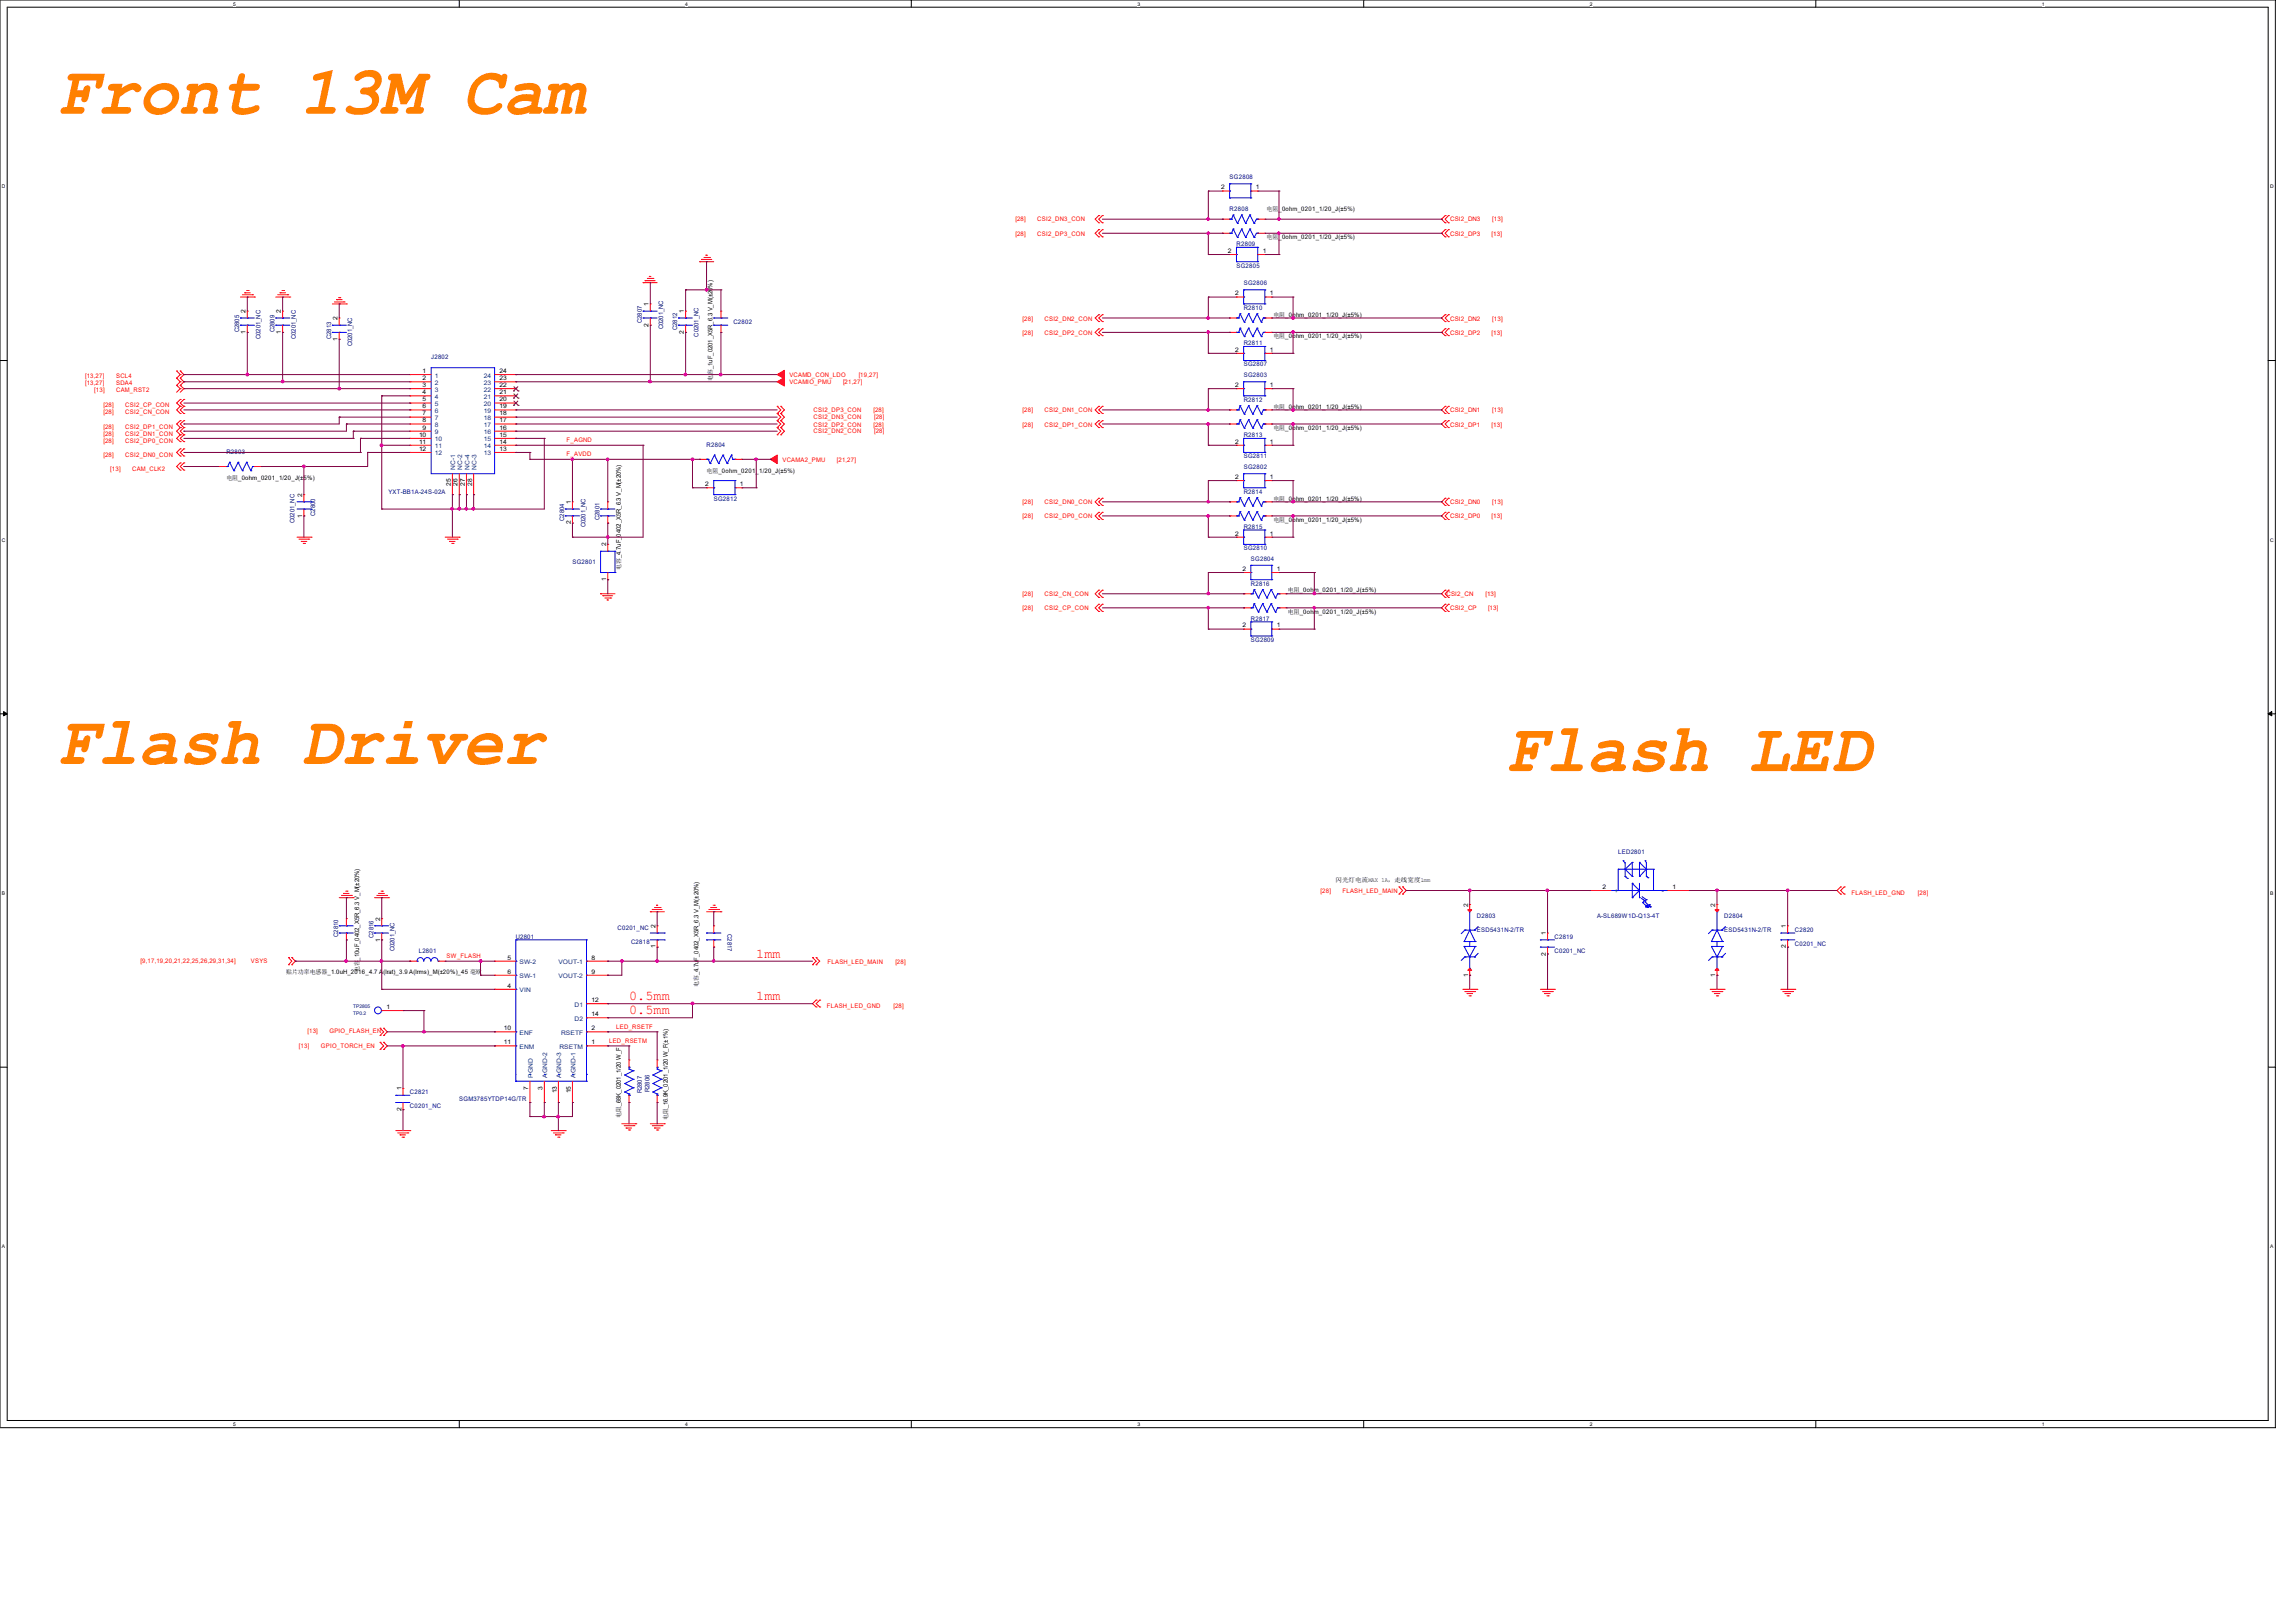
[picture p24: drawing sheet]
<svg xmlns="http://www.w3.org/2000/svg" width="297mm" height="210mm" viewBox="0 0 297 210" stroke-linecap="round" stroke-linejoin="round" font-family="sans-serif">
<defs><g id="words">
<g font-size="8.8" fill="#ff8000">
<text x="7.3" y="14.7">Front 13M Cam</text>
<text x="7.3" y="98.8">Flash Driver</text>
<text x="194.8" y="99.8">Flash LED</text>
</g>
<g font-size="1.7" fill="#f00">
<text x="97.9" y="124">1mm</text>
<text x="81.4" y="129.4">0.5mm</text>
<text x="81.4" y="131.3">0.5mm</text>
<text x="97.9" y="129.4">1mm</text>
</g>
<g font-size=".8" fill="#000080">
<text x="159.1" y="23.2">SG2808</text>
<text x="159.1" y="27.3">R2808</text>
<text x="160" y="34.6">SG2805</text>
<text x="160" y="31.9">R2809</text>
<text x="83.1" y="41.8" transform="rotate(-90 83.1 41.8)">C2807</text>
<text x="94.9" y="41.9">C2802</text>
<text x="161" y="36.9">SG2806</text>
<text x="161" y="40.1">R2810</text>
<text x="30.9" y="43" transform="rotate(-90 30.9 43)">C2805</text>
<text x="33.7" y="43.9" transform="rotate(-90 33.7 43.9)">C0201_NC</text>
<text x="35.5" y="43" transform="rotate(-90 35.5 43)">C2809</text>
<text x="38.3" y="43.9" transform="rotate(-90 38.3 43.9)">C0201_NC</text>
<text x="42.8" y="43.9" transform="rotate(-90 42.8 43.9)">C2813</text>
<text x="45.6" y="44.8" transform="rotate(-90 45.6 44.8)">C0201_NC</text>
<text x="55.8" y="46.5">J2802</text>
<text x="85.8" y="42.6" transform="rotate(-90 85.8 42.6)">C0201_NC</text>
<text x="87.6" y="42.7" transform="rotate(-90 87.6 42.7)">C2812</text>
<text x="90.4" y="43.6" transform="rotate(-90 90.4 43.6)">C0201_NC</text>
<text x="161" y="44.7">R2811</text>
<text x="161" y="47.4">SG2807</text>
<text x="161" y="52">R2812</text>
<text x="161" y="48.8">SG2803</text>
<text x="29.3" y="58.8">R2803</text>
<text x="91.4" y="57.8">R2804</text>
<text x="161" y="56.6">R2813</text>
<text x="161" y="59.3">SG2811</text>
<text x="50.3" y="63.9">YXT-BB1A-24S-02A</text>
<text x="92.4" y="64.8">SG2812</text>
<text x="161" y="60.7">SG2802</text>
<text x="161" y="63.9">R2814</text>
<text x="38.1" y="67.7" transform="rotate(-90 38.1 67.7)">C0201_NC</text>
<text x="40.8" y="66.8" transform="rotate(-90 40.8 66.8)">C2800</text>
<text x="73" y="67.4" transform="rotate(-90 73 67.4)">C2804</text>
<text x="75.8" y="68.2" transform="rotate(-90 75.8 68.2)">C0201_NC</text>
<text x="77.6" y="67.3" transform="rotate(-90 77.6 67.3)">C2801</text>
<text x="161" y="68.5">R2815</text>
<text x="161" y="71.2">SG2810</text>
<text x="74.1" y="73">SG2801</text>
<text x="161.9" y="72.6">SG2804</text>
<text x="161.9" y="75.8">R2816</text>
<text x="161.9" y="80.3">R2817</text>
<text x="161.9" y="83.1">SG2809</text>
<text x="209.4" y="110.5">LED2801</text>
<text x="191.1" y="118.7">D2803</text>
<text x="206.7" y="118.7">A-SL689W1D-Q13-4T</text>
<text x="223.2" y="118.7">D2804</text>
<text x="43.8" y="121.2" transform="rotate(-90 43.8 121.2)">C2810</text>
<text x="48.3" y="121.4" transform="rotate(-90 48.3 121.4)">C2816</text>
<text x="51.1" y="123.1" transform="rotate(-90 51.1 123.1)">C0201_NC</text>
<text x="54.2" y="123.3">L2801</text>
<text x="66.8" y="121.5">U2801</text>
<text x="79.9" y="120.4">C0201_NC</text>
<text x="81.7" y="122.2">C2818</text>
<text x="94.1" y="120.9" transform="rotate(90 94.1 120.9)">C2817</text>
<text x="191.1" y="120.6">ESD5431N-2/TR</text>
<text x="201.2" y="121.5">C2819</text>
<text x="201.2" y="123.3">C0201_NC</text>
<text x="223.2" y="120.6">ESD5431N-2/TR</text>
<text x="232.3" y="120.6">C2820</text>
<text x="232.3" y="122.4">C0201_NC</text>
<text x="53" y="141.6">C2821</text>
<text x="53" y="143.4">C0201_NC</text>
<text x="59.4" y="142.5">SGM3785YTDP14G/TR</text>
<text x="83.1" y="141.5" transform="rotate(-90 83.1 141.5)">R2807</text>
<text x="84.1" y="141.3" transform="rotate(-90 84.1 141.3)">R2806</text>
</g>
<g font-size=".8" fill="#f00">
<text x="131.4" y="28.7">[28]</text>
<text x="134.2" y="28.7">CSI2_DN3_CON</text>
<text x="187.7" y="28.7">CSI2_DN3</text>
<text x="193.1" y="28.7">[13]</text>
<text x="131.4" y="30.5">[28]</text>
<text x="134.2" y="30.5">CSI2_DP3_CON</text>
<text x="187.7" y="30.5">CSI2_DP3</text>
<text x="193" y="30.5">[13]</text>
<text x="132.3" y="41.5">[28]</text>
<text x="135.2" y="41.5">CSI2_DN2_CON</text>
<text x="187.7" y="41.5">CSI2_DN2</text>
<text x="193.1" y="41.5">[13]</text>
<text x="132.3" y="43.3">[28]</text>
<text x="135.2" y="43.3">CSI2_DP2_CON</text>
<text x="187.7" y="43.3">CSI2_DP2</text>
<text x="193" y="43.3">[13]</text>
<text x="11" y="48.9">[13,27]</text>
<text x="11" y="49.8">[13,27]</text>
<text x="12.2" y="50.7">[13]</text>
<text x="13.4" y="52.7">[28]</text>
<text x="13.4" y="53.6">[28]</text>
<text x="15" y="48.9">SCL4</text>
<text x="15" y="49.8">SDA4</text>
<text x="15" y="50.7">CAM_RST2</text>
<text x="16.2" y="52.7">CSI2_CP_CON</text>
<text x="16.2" y="53.6">CSI2_CN_CON</text>
<text x="102.2" y="49.7">VCAMIO_PMU</text>
<text x="102.2" y="48.8">VCAMD_CON_LDO</text>
<text x="105.3" y="53.3">CSI2_DP3_CON</text>
<text x="109.1" y="49.7">[21,27]</text>
<text x="111.1" y="48.8">[19,27]</text>
<text x="113" y="53.3">[28]</text>
<text x="132.3" y="53.3">[28]</text>
<text x="135.2" y="53.3">CSI2_DN1_CON</text>
<text x="187.7" y="53.3">CSI2_DN1</text>
<text x="193.1" y="53.3">[13]</text>
<text x="13.4" y="55.5">[28]</text>
<text x="13.4" y="56.4">[28]</text>
<text x="13.4" y="57.3">[28]</text>
<text x="13.4" y="59.1">[28]</text>
<text x="16.2" y="55.5">CSI2_DP1_CON</text>
<text x="16.2" y="56.4">CSI2_DN1_CON</text>
<text x="16.2" y="57.3">CSI2_DP0_CON</text>
<text x="16.2" y="59.1">CSI2_DN0_CON</text>
<text x="73.3" y="57.2">F_AGND</text>
<text x="73.3" y="59.1">F_AVDD</text>
<text x="101.3" y="59.8">VCAMA2_PMU</text>
<text x="105.3" y="56.1">CSI2_DN2_CON</text>
<text x="105.3" y="55.2">CSI2_DP2_CON</text>
<text x="105.3" y="54.3">CSI2_DN3_CON</text>
<text x="108.3" y="59.8">[21,27]</text>
<text x="113" y="55.2">[28]</text>
<text x="113.1" y="56.1">[28]</text>
<text x="113.1" y="54.3">[28]</text>
<text x="132.3" y="55.2">[28]</text>
<text x="135.2" y="55.2">CSI2_DP1_CON</text>
<text x="187.7" y="55.2">CSI2_DP1</text>
<text x="193" y="55.2">[13]</text>
<text x="14.3" y="61">[13]</text>
<text x="17.1" y="61">CAM_CLK2</text>
<text x="132.3" y="65.2">[28]</text>
<text x="135.2" y="65.2">CSI2_DN0_CON</text>
<text x="187.7" y="65.2">CSI2_DN0</text>
<text x="193.1" y="65.2">[13]</text>
<text x="132.3" y="67.1">[28]</text>
<text x="135.2" y="67.1">CSI2_DP0_CON</text>
<text x="187.7" y="67.1">CSI2_DP0</text>
<text x="193" y="67.1">[13]</text>
<text x="132.3" y="77.1">[28]</text>
<text x="135.2" y="77.1">CSI2_CN_CON</text>
<text x="187.2" y="77.1">CSI2_CN</text>
<text x="192.2" y="77.1">[13]</text>
<text x="132.3" y="78.9">[28]</text>
<text x="135.2" y="78.9">CSI2_CP_CON</text>
<text x="187.7" y="79">CSI2_CP</text>
<text x="192.6" y="79">[13]</text>
<text x="170.9" y="115.6">[28]</text>
<text x="173.7" y="115.6">FLASH_LED_MAIN</text>
<text x="239.6" y="115.8">FLASH_LED_GND</text>
<text x="248.2" y="115.8">[28]</text>
<text x="18.2" y="124.7">[9,17,19,20,21,22,25,26,29,31,34]</text>
<text x="32.5" y="124.7">VSYS</text>
<text x="57.8" y="124">SW_FLASH</text>
<text x="107.1" y="124.8">FLASH_LED_MAIN</text>
<text x="115.9" y="124.8">[28]</text>
<text x="107" y="130.4">FLASH_LED_GND</text>
<text x="115.6" y="130.4">[28]</text>
<text x="38.7" y="135.6">[13]</text>
<text x="39.8" y="133.7">[13]</text>
<text x="41.5" y="135.6">GPIO_TORCH_EN</text>
<text x="42.6" y="133.7">GPIO_FLASH_EN</text>
<text x="78.8" y="135">LED_RSETM</text>
<text x="79.8" y="133.1">LED_RSETF</text>
</g>
<g font-size=".8">
<text x="158" y="24.5">2</text>
<text x="162.5" y="24.5">1</text>
<text x="163.9" y="27.3">电阻_0ohm_0201_1/20_J(±5%)</text>
<text x="158.9" y="32.7">2</text>
<text x="163.4" y="32.7">1</text>
<text x="163.9" y="30.9">电阻_0ohm_0201_1/20_J(±5%)</text>
<text x="31.8" y="40.5" transform="rotate(-90 31.8 40.5)">2</text>
<text x="36.4" y="40.5" transform="rotate(-90 36.4 40.5)">2</text>
<text x="43.7" y="41.4" transform="rotate(-90 43.7 41.4)">2</text>
<text x="83.9" y="39.6" transform="rotate(-90 83.9 39.6)">1</text>
<text x="88.5" y="40.5" transform="rotate(-90 88.5 40.5)">1</text>
<text x="159.9" y="38.2">2</text>
<text x="164.3" y="38.2">1</text>
<text x="164.8" y="41">电阻_0ohm_0201_1/20_J(±5%)</text>
<text x="31.8" y="43.2" transform="rotate(-90 31.8 43.2)">1</text>
<text x="36.4" y="43.2" transform="rotate(-90 36.4 43.2)">1</text>
<text x="43.7" y="44.1" transform="rotate(-90 43.7 44.1)">1</text>
<text x="83.9" y="42.2" transform="rotate(-90 83.9 42.2)">2</text>
<text x="88.5" y="43.2" transform="rotate(-90 88.5 43.2)">2</text>
<text x="159.9" y="45.5">2</text>
<text x="164.3" y="45.5">1</text>
<text x="164.8" y="43.8">电阻_0ohm_0201_1/20_J(±5%)</text>
<text x="54.7" y="48.3">1</text>
<text x="54.7" y="49.2">2</text>
<text x="54.7" y="50.1">3</text>
<text x="54.7" y="51">4</text>
<text x="54.7" y="51.9">5</text>
<text x="54.7" y="52.8">6</text>
<text x="54.7" y="53.8">7</text>
<text x="64.6" y="53.8">18</text>
<text x="64.6" y="52.8">19</text>
<text x="64.6" y="51.9">20</text>
<text x="64.6" y="51">21</text>
<text x="64.6" y="50.1">22</text>
<text x="64.6" y="49.2">23</text>
<text x="64.6" y="48.3">24</text>
<text x="92.2" y="49.3" transform="rotate(-90 92.2 49.3)">电容_1uF_0201_X5R_6.3 V_M(±20%)</text>
<text x="159.9" y="50.1">2</text>
<text x="164.3" y="50.1">1</text>
<text x="164.8" y="52.9">电阻_0ohm_0201_1/20_J(±5%)</text>
<text x="54.2" y="56.5">10</text>
<text x="54.2" y="57.4">11</text>
<text x="54.2" y="58.3">12</text>
<text x="54.7" y="54.7">8</text>
<text x="54.7" y="55.6">9</text>
<text x="64.6" y="58.3">13</text>
<text x="64.6" y="57.4">14</text>
<text x="64.6" y="56.5">15</text>
<text x="64.6" y="55.6">16</text>
<text x="64.6" y="54.7">17</text>
<text x="159.9" y="57.4">2</text>
<text x="164.3" y="57.4">1</text>
<text x="164.8" y="55.6">电阻_0ohm_0201_1/20_J(±5%)</text>
<text x="29.3" y="62.1">电阻_0ohm_0201_1/20_J(±5%)</text>
<text x="39.1" y="64.3" transform="rotate(-90 39.1 64.3)">2</text>
<text x="58.3" y="62.9" transform="rotate(-90 58.3 62.9)">25</text>
<text x="59.2" y="62.9" transform="rotate(-90 59.2 62.9)">26</text>
<text x="60.2" y="62.9" transform="rotate(-90 60.2 62.9)">27</text>
<text x="61.1" y="62.9" transform="rotate(-90 61.1 62.9)">28</text>
<text x="73.9" y="65.2" transform="rotate(-90 73.9 65.2)">1</text>
<text x="91.3" y="62.9">2</text>
<text x="91.4" y="61.2">电阻_0ohm_0201_1/20_J(±5%)</text>
<text x="95.8" y="62.9">1</text>
<text x="159.9" y="62">2</text>
<text x="164.3" y="62">1</text>
<text x="164.8" y="64.8">电阻_0ohm_0201_1/20_J(±5%)</text>
<text x="39.1" y="67" transform="rotate(-90 39.1 67)">1</text>
<text x="73.9" y="67.9" transform="rotate(-90 73.9 67.9)">2</text>
<text x="78.4" y="70.7" transform="rotate(-90 78.4 70.7)">2</text>
<text x="159.9" y="69.3">2</text>
<text x="164.3" y="69.3">1</text>
<text x="164.8" y="67.5">电阻_0ohm_0201_1/20_J(±5%)</text>
<text x="78.4" y="75.2" transform="rotate(-90 78.4 75.2)">1</text>
<text x="80.3" y="73.7" transform="rotate(-90 80.3 73.7)">电容_4.7uF_0402_X5R_6.3 V_M(±20%)</text>
<text x="160.8" y="73.9">2</text>
<text x="165.2" y="73.9">1</text>
<text x="166.7" y="76.7">电阻_0ohm_0201_1/20_J(±5%)</text>
<text x="160.8" y="81.2">2</text>
<text x="165.2" y="81.2">1</text>
<text x="166.7" y="79.4">电阻_0ohm_0201_1/20_J(±5%)</text>
<text x="49.2" y="119.2" transform="rotate(-90 49.2 119.2)">2</text>
<text x="172.8" y="114.1">闪光灯电流MAX 1A，走线宽度1mm</text>
<text x="190" y="117.4" transform="rotate(-90 190 117.4)">2</text>
<text x="207.4" y="115">2</text>
<text x="216.5" y="115">1</text>
<text x="222" y="117.4" transform="rotate(-90 222 117.4)">2</text>
<text x="46.5" y="124.3" transform="rotate(-90 46.5 124.3)">_10uF_0402_X5R_6.3 V_M(±20%)</text>
<text x="46.5" y="125.8" transform="rotate(-90 46.5 125.8)">电容</text>
<text x="49.2" y="121.8" transform="rotate(-90 49.2 121.8)">1</text>
<text x="65.7" y="124.2">5</text>
<text x="65.7" y="126">6</text>
<text x="76.5" y="124.2">8</text>
<text x="76.5" y="126">9</text>
<text x="84.8" y="122.7" transform="rotate(-90 84.8 122.7)">1</text>
<text x="84.8" y="120.1" transform="rotate(-90 84.8 120.1)">2</text>
<text x="200.1" y="123.7" transform="rotate(-90 200.1 123.7)">2</text>
<text x="200.1" y="121" transform="rotate(-90 200.1 121)">1</text>
<text x="231.1" y="122.7" transform="rotate(-90 231.1 122.7)">2</text>
<text x="231.1" y="120.1" transform="rotate(-90 231.1 120.1)">1</text>
<text x="37" y="126.1">贴片功率电感器_1.0uH_2016_4.7 A(lrat)_3.9 A(lrms)_M(±20%)_45 毫欧</text>
<text x="50" y="130.6">1</text>
<text x="65.7" y="127.8">4</text>
<text x="76.5" y="129.7">12</text>
<text x="76.5" y="131.5">14</text>
<text x="90.4" y="127.7" transform="rotate(-90 90.4 127.7)">电容_4.7uF_0402_X5R_6.3 V_M(±20%)</text>
<text x="190" y="126.4" transform="rotate(-90 190 126.4)">1</text>
<text x="222" y="126.4" transform="rotate(-90 222 126.4)">1</text>
<text x="65.2" y="133.3">10</text>
<text x="65.2" y="135.1">11</text>
<text x="76.5" y="135.1">1</text>
<text x="76.5" y="133.3">2</text>
<text x="51.9" y="143.8" transform="rotate(-90 51.9 143.8)">2</text>
<text x="51.9" y="141.1" transform="rotate(-90 51.9 141.1)">1</text>
<text x="68.4" y="141" transform="rotate(-90 68.4 141)">7</text>
<text x="70.2" y="141" transform="rotate(-90 70.2 141)">3</text>
<text x="72" y="141.5" transform="rotate(-90 72 141.5)">13</text>
<text x="73.9" y="141.5" transform="rotate(-90 73.9 141.5)">15</text>
<text x="80.3" y="144.7" transform="rotate(-90 80.3 144.7)">电阻_68K_0201_1/20 W_F</text>
<text x="86.4" y="145" transform="rotate(-90 86.4 145)">电阻_16.9K_0201_1/20 W_F(±1%)</text>
</g>
<g font-size=".8" fill="#004080">
<text x="56.3" y="48.9">1</text>
<text x="56.3" y="49.8">2</text>
<text x="56.3" y="50.7">3</text>
<text x="56.3" y="51.6">4</text>
<text x="56.3" y="52.5">5</text>
<text x="56.3" y="53.4">6</text>
<text x="62.6" y="53.4">19</text>
<text x="62.6" y="52.5">20</text>
<text x="62.6" y="51.6">21</text>
<text x="62.6" y="50.7">22</text>
<text x="62.6" y="49.8">23</text>
<text x="62.6" y="48.9">24</text>
<text x="56.3" y="54.4">7</text>
<text x="56.3" y="55.2">8</text>
<text x="56.3" y="56.2">9</text>
<text x="56.3" y="57.1">10</text>
<text x="56.3" y="58">11</text>
<text x="56.3" y="58.9">12</text>
<text x="62.6" y="58.9">13</text>
<text x="62.6" y="58">14</text>
<text x="62.6" y="57.1">15</text>
<text x="62.6" y="56.2">16</text>
<text x="62.6" y="55.2">17</text>
<text x="62.6" y="54.4">18</text>
<text x="58.9" y="60.8" transform="rotate(-90 58.9 60.8)">NC-1</text>
<text x="59.8" y="60.8" transform="rotate(-90 59.8 60.8)">NC-2</text>
<text x="60.7" y="60.8" transform="rotate(-90 60.7 60.8)">NC-4</text>
<text x="61.7" y="60.8" transform="rotate(-90 61.7 60.8)">NC-3</text>
<text x="209" y="115.6">+</text>
<text x="215.1" y="115.6">-</text>
<text x="67.2" y="124.8">SW-2</text>
<text x="72.3" y="124.8">VOUT-1</text>
<text x="67.2" y="128.4">VIN</text>
<text x="67.2" y="126.6">SW-1</text>
<text x="72.3" y="126.6">VOUT-2</text>
<text x="74.3" y="130.3">D1</text>
<text x="67.2" y="133.9">ENF</text>
<text x="67.2" y="135.7">ENM</text>
<text x="72.4" y="135.7">RSETM</text>
<text x="72.6" y="133.9">RSETF</text>
<text x="74.3" y="132.1">D2</text>
<text x="69" y="139.4" transform="rotate(-90 69 139.4)">PGND</text>
<text x="70.8" y="139.4" transform="rotate(-90 70.8 139.4)">AGND-2</text>
<text x="72.6" y="139.4" transform="rotate(-90 72.6 139.4)">AGND-3</text>
<text x="74.5" y="139.4" transform="rotate(-90 74.5 139.4)">AGND-1</text>
</g>
<g font-size=".6">
<text x="30.2" y=".7">5</text>
<text x="88.7" y=".7">4</text>
<text x="147.2" y=".7">3</text>
<text x="205.7" y=".7">2</text>
<text x="264.2" y=".7">1</text>
<text x=".3" y="24.4">D</text>
<text x="293.8" y="24.4">D</text>
<text x=".3" y="70.1">C</text>
<text x="293.8" y="70.1">C</text>
<text x=".3" y="115.8">B</text>
<text x="293.8" y="115.8">B</text>
<text x=".3" y="161.5">A</text>
<text x="293.8" y="161.5">A</text>
<text x="30.2" y="184.5">5</text>
<text x="88.7" y="184.5">4</text>
<text x="147.2" y="184.5">3</text>
<text x="205.7" y="184.5">2</text>
<text x="264.2" y="184.5">1</text>
</g>
<g font-size=".6" fill="#000080">
<text x="45.7" y="130.5">TP2805</text>
<text x="45.7" y="131.4">TP0.2</text>
</g>
</g></defs>
<path d="M0 0h294.5v184.7h-294.5zM.9 .9h292.6v182.9h-292.6z" fill="none" stroke="#000" stroke-width=".13"/>
<g fill="#fff">
<path d="M30.2 .1h.3v.7h-.3z"/>
<path d="M30.2 183.9h.3v.8h-.3z"/>
</g>
<path d="M59.4 0v.9M59.4 183.8v.9" fill="none" stroke="#000" stroke-width=".13"/>
<g fill="#fff">
<path d="M88.7 .1h.3v.7h-.3z"/>
<path d="M88.7 183.9h.3v.8h-.3z"/>
</g>
<path d="M117.9 0v.9M117.9 183.8v.9" fill="none" stroke="#000" stroke-width=".13"/>
<g fill="#fff">
<path d="M147.2 .1h.3v.7h-.3z"/>
<path d="M147.2 183.9h.3v.8h-.3z"/>
</g>
<path d="M176.5 0v.9M176.5 183.8v.9" fill="none" stroke="#000" stroke-width=".13"/>
<g fill="#fff">
<path d="M205.7 .1h.4v.7h-.4z"/>
<path d="M205.7 183.9h.4v.8h-.4z"/>
</g>
<path d="M235 0v.9M235 183.8v.9" fill="none" stroke="#000" stroke-width=".13"/>
<g fill="#fff">
<path d="M264.2 .1h.4v.7h-.4z"/>
<path d="M264.2 183.9h.4v.8h-.4z"/>
<path d="M.3 23.8h.4v.7h-.4z"/>
<path d="M293.8 23.8h.5v.7h-.5z"/>
<path d="M.3 69.5h.4v.7h-.4z"/>
<path d="M293.8 69.5h.5v.7h-.5z"/>
</g>
<path d="M0 46.7h.9M293.5 46.7h1" fill="none" stroke="#000" stroke-width=".13"/>
<g fill="#fff">
<path d="M.3 115.2h.4v.8h-.4z"/>
<path d="M293.8 115.2h.4v.8h-.4z"/>
</g>
<path d="M0 92.4h.9M293.5 92.4h1" fill="none" stroke="#000" stroke-width=".13"/>
<path d="M.5 92.1l.4 .3-.4 .2zM293.5 92.4l.5-.3v.5z" fill="#000" stroke="#000" stroke-width=".13"/>
<g fill="#fff">
<path d="M.3 161h.3v.7h-.3z"/>
<path d="M293.8 161h.4v.7h-.4z"/>
</g>
<path d="M0 138.1h.9M293.5 138.1h1" fill="none" stroke="#000" stroke-width=".13"/>
<g fill="none" stroke="#f00" stroke-width=".13">
<path d="M31.1 38.4h1.8M31.4 38.1h1.3M31.7 37.9h.1M31.7 37.9h.7M31.9 37.6h.2M32.1 37.6h.1M32.7 38.1h.1M32.9 38.4h.1M35.7 38.4h1.8M35.9 38.1h1.4M36.2 37.9h.1M36.2 37.9h.8"/>
<path d="M36.5 37.6h.2M36.7 37.6h.1M37.3 38.1h.1M37.5 38.4h.1M43 39.3h1.8M43.3 39.1h1.2M43.6 38.8h.1M43.6 38.8h.7M43.8 38.5h.2M44 38.5h.1M44.5 39.1h.1M44.8 39.3h.1"/>
<path d="M83.2 36.6h.1M83.2 36.6h1.8M83.5 36.3h.1M83.5 36.3h1.3M83.8 36h.7M84 35.8h.1M84 35.8h.2M84.2 39.3h.1M84.2 39.3v1M84.5 36h.1M90.6 33.9h.1M90.6 33.9h1.8"/>
<path d="M90.8 33.6h.1M90.8 33.6h1.3M91.1 33.3h.7M91.4 33h.1M91.4 33h.2M91.8 33.3h.1M142.2 27.9h.1M142.2 28.8h.1M142.2 29.7h.1M142.2 30.6h.1M142.2 27.9l-.5 .5 .5 .4M142.2 29.7l-.5 .5 .5 .4"/>
<path d="M142.7 27.9h.1M142.7 28.8h.1M142.7 29.7h.1M142.7 30.6h.1M142.7 27.9l-.5 .5 .5 .4M142.7 29.7l-.5 .5 .5 .4M158.2 24.7h.1M158.2 28.4h.1M158.2 30.2h.1M158.2 24.7h.9M158.2 28.4h.9M158.2 30.2h.9"/>
<path d="M159.1 32.9h.1M159.1 32.9h.9M160 38.4h.1M160 38.4h1M161.9 24.7h.9M162.8 24.7h.1M162.8 32.9h.9M162.8 28.4h.9M162.8 30.2h.9M163.7 32.9h.1M163.7 28.4h.1M163.7 30.2h.1"/>
<path d="M163.7 38.4h.9M164.6 38.4h.1M187 27.9h.1M187 28.8h.1M187 29.7h.1M187 30.6h.1M187 27.9l-.4 .5 .4 .4M187 29.7l-.4 .5 .4 .4M187.5 28.8h.1M187.5 27.9h.1M187.5 30.6h.1M187.5 29.7h.1"/>
<path d="M187.5 27.9l-.5 .5 .5 .4M187.5 29.7l-.5 .5 .5 .4M22.9 48h.1M22.9 48.9h.1M22.9 49.9h.1M22.9 48l.4 .5M22.9 48.9l.4 .5M22.9 49.9l.4 .4M23.3 48.5h.1M23.3 48h.1M23.3 49.4h.1M23.3 48.9h.1"/>
<path d="M23.3 50.3h.1M23.3 49.9h.1M23.3 51.7h.1M23.3 52.6h.1M23.3 53.5h.1M23.3 54.4h.1M23.3 55.3h.1M23.3 56.3h.1M23.3 57.1h.1M23.3 58.1h.1M23.3 59h.1M23.3 59.9h.1"/>
<path d="M23.3 48.5l-.4 .4M23.3 48l.5 .5M23.3 49.4l-.4 .5M23.3 48.9l.5 .5M23.3 50.3l-.4 .5M23.3 49.9l.5 .4M23.3 51.7l-.4 .5 .4 .4M23.3 52.6l-.4 .4 .4 .5M23.3 54.4l-.4 .5 .4 .4M23.3 55.3l-.4 .5 .4 .5M23.3 56.3l-.4 .4 .4 .4M23.3 58.1l-.4 .4 .4 .5"/>
<path d="M23.3 59.9l-.4 .5 .4 .4M23.8 48.5h.1M23.8 49.4h.1M23.8 50.3h.1M23.8 51.7h.1M23.8 52.6h.1M23.8 53.5h.1M23.8 54.4h.1M23.8 55.3h.1M23.8 56.3h.1M23.8 57.1h.1M23.8 58.1h.1"/>
<path d="M23.8 59h.1M23.8 59.9h.1M23.8 48.5l-.5 .4M23.8 49.4l-.5 .5M23.8 50.3l-.5 .5M23.8 51.7l-.5 .5 .5 .4M23.8 52.6l-.5 .4 .5 .5M23.8 54.4l-.5 .5 .5 .4M23.8 55.3l-.5 .5 .5 .5M23.8 56.3l-.5 .4 .5 .4M23.8 58.1l-.5 .4 .5 .5M23.8 59.9l-.5 .5 .5 .4"/>
<path d="M32 43h.1M32 40.3h.1M32 40.3v.8M32 42.1v.9M36.6 43h.1M36.6 40.3h.1M36.6 40.3v.8M36.6 42.1v.9M43.9 43.9h.1M43.9 41.1h.1M43.9 41.1v1M43.9 43v.9"/>
<path d="M53 48.5h.1M53 49.4h.1M53 50.3h.1M53 51.2h.1M53 52.2h.1M53 53h.1M53 54h.1M53 54.9h.1M53 55.8h.1M53 56.7h.1M53 57.6h.1M53 58.5h.1"/>
<path d="M53 54.9h2.8M53 48.5h2.8M53 49.4h2.8M53 50.3h2.8M53 51.2h2.8M53 52.2h2.8M53 53h2.8M53 54h2.8M53 55.8h2.8M53 56.7h2.8M53 57.6h2.8M53 58.5h2.8"/>
<path d="M64 54.9h2.8M64 48.5h2.8M64 49.4h2.8M64 50.3h2.8M64 51.2h2.8M64 52.2h2.8M64 53h2.8M64 54h2.8M64 55.8h2.8M64 56.7h2.8M64 57.6h2.8M64 58.5h2.8"/>
<path d="M66.8 58.5h.1M66.8 57.6h.1M66.8 56.7h.1M66.8 55.8h.1M66.8 54.9h.1M66.8 54h.1M66.8 53h.1M66.8 52.2h.1M66.8 51.2h.1M66.8 50.3h.1M66.8 49.4h.1M66.8 48.5h.1"/>
<path d="M84.2 42.1h.1M84.2 41.1v1M88.7 40.3h.1M88.7 43h.1M88.7 40.3v.8M88.7 42.1v.9M90.6 59.4h.1M90.6 59.4h.8M93.3 40.3h.1M93.3 43h.1M93.3 40.3v.8M93.3 42.1v.9"/>
<path d="M95.1 59.4h.9M96 59.4h.1M100.6 55.3h.1M100.6 56.3h.1M100.6 54.4h.1M100.6 53.5h.1M100.6 52.6h.1M100.6 55.3l.4 .5-.4 .5M100.6 54.4l.4 .5-.4 .4M100.6 53.5l.4 .5-.4 .4M100.6 52.6l.4 .4-.4 .5M101 55.3h.1"/>
<path d="M101 56.3h.1M101 54.4h.1M101 53.5h.1M101 52.6h.1M101 55.3l.5 .5-.5 .5M101 54.4l.5 .5-.5 .4M101 53.5l.5 .5-.5 .4M101 52.6l.5 .4-.5 .5M142.2 40.7h.1M142.2 41.6h.1M142.2 42.5h.1M142.2 43.4h.1"/>
<path d="M142.2 52.6h.1M142.2 53.5h.1M142.2 54.4h.1M142.2 55.3h.1M142.2 40.7l-.5 .4 .5 .5M142.2 42.5l-.5 .5 .5 .4M142.2 52.6l-.5 .4 .5 .5M142.2 54.4l-.5 .5 .5 .4M142.7 40.7h.1M142.7 41.6h.1M142.7 42.5h.1M142.7 43.4h.1"/>
<path d="M142.7 52.6h.1M142.7 53.5h.1M142.7 54.4h.1M142.7 55.3h.1M142.7 40.7l-.5 .4 .5 .5M142.7 42.5l-.5 .5 .5 .4M142.7 52.6l-.5 .4 .5 .5M142.7 54.4l-.5 .5 .5 .4M159.1 43h.1M159.1 54.9h.1M159.1 41.1h.1M159.1 53h.1"/>
<path d="M159.1 43h.9M159.1 54.9h.9M159.1 53h.9M159.1 41.1h.9M160 57.6h.1M160 45.7h.1M160 50.3h.1M160 50.3h1M160 57.6h1M160 45.7h1M163.7 43h.9M163.7 54.9h.9"/>
<path d="M163.7 50.3h.9M163.7 53h.9M163.7 57.6h.9M163.7 41.1h.9M163.7 45.7h.9M164.6 43h.1M164.6 54.9h.1M164.6 57.6h.1M164.6 41.1h.1M164.6 53h.1M164.6 45.7h.1M164.6 50.3h.1"/>
<path d="M187 40.7h.1M187 41.6h.1M187 42.5h.1M187 43.4h.1M187 52.6h.1M187 53.5h.1M187 54.4h.1M187 55.3h.1M187 40.7l-.4 .4 .4 .5M187 42.5l-.4 .5 .4 .4M187 52.6l-.4 .4 .4 .5M187 54.4l-.4 .5 .4 .4"/>
<path d="M187.5 41.6h.1M187.5 40.7h.1M187.5 43.4h.1M187.5 42.5h.1M187.5 53.5h.1M187.5 52.6h.1M187.5 55.3h.1M187.5 54.4h.1M187.5 40.7l-.5 .4 .5 .5M187.5 42.5l-.5 .5 .5 .4M187.5 52.6l-.5 .4 .5 .5M187.5 54.4l-.5 .5 .5 .4"/>
<path d="M23.3 60.8h.1M23.8 60.8h.1M28.4 60.4h.1M28.4 60.4h.9M32.9 60.4h1M33.9 60.4h.1M38.4 69.5h1.9M38.7 69.8h1.3M39 70.1h.1M39 70.1h.7M39.2 70.3h.2M39.3 66.8h.1"/>
<path d="M39.3 64h.1M39.3 64v.9M39.3 65.9v.9M39.4 70.3h.1M40 69.8h.1M40.3 69.5h.1M57.6 69.5h1.8M57.9 69.8h1.3M58.2 70.1h.1M58.2 70.1h.7M58.5 70.3h.1M58.5 64h.1"/>
<path d="M58.5 61.3v2.7M58.6 70.3h.1M59.2 69.8h.1M59.4 69.5h.1M59.4 64h.1M59.4 61.3v2.7M60.4 64h.1M60.4 61.3v2.7M61.3 64h.1M61.3 61.3v2.7M74.1 64.9h.1M74.1 67.7h.1"/>
<path d="M74.1 64.9v1M74.1 66.8v.9M77.7 76.8h.1M77.7 76.8h1.9M78 77.1h.1M78 77.1h1.3M78.3 77.4h.7M78.6 77.6h.1M78.7 70.4h.1M78.7 75h.1M78.7 64.9h.1M78.7 67.7h.1"/>
<path d="M78.7 64.9v1M78.7 66.8v.9M78.7 70.4v.9M78.7 74.1v.9M79 77.4h.1M91.4 63.1h.1M91.4 63.1h1M95.1 63.1h.9M96 63.1h.1M142.2 64.5h.1M142.2 65.4h.1M142.2 66.3h.1"/>
<path d="M142.2 67.2h.1M142.2 76.4h.1M142.2 77.3h.1M142.2 78.2h.1M142.2 79.1h.1M142.2 64.5l-.5 .4 .5 .5M142.2 66.3l-.5 .5 .5 .4M142.2 76.4l-.5 .4 .5 .5M142.2 78.2l-.5 .5 .5 .4M142.7 64.5h.1M142.7 65.4h.1M142.7 66.3h.1"/>
<path d="M142.7 67.2h.1M142.7 76.4h.1M142.7 77.3h.1M142.7 78.2h.1M142.7 79.1h.1M142.7 64.5l-.5 .4 .5 .5M142.7 66.3l-.5 .5 .5 .4M142.7 76.4l-.5 .4 .5 .5M142.7 78.2l-.5 .5 .5 .4M159.1 66.8h.1M159.1 64.9h.1M159.1 66.8h.9"/>
<path d="M159.1 64.9h.9M160 62.2h.1M160 69.5h.1M160 69.5h1M160 62.2h1M161 78.7h.1M161 74.1h.1M161 76.8h.1M161 76.8h.9M161 78.7h.9M161 74.1h.9M163.7 69.5h.9"/>
<path d="M163.7 66.8h.9M163.7 62.2h.9M163.7 64.9h.9M164.6 66.8h.1M164.6 62.2h.1M164.6 69.5h.1M164.6 64.9h.1M164.6 74.1h.9M165.5 74.1h.1M165.5 76.8h1M165.5 78.7h1M166.5 78.7h.1"/>
<path d="M166.5 76.8h.1M187 64.5h.1M187 65.4h.1M187 66.3h.1M187 67.2h.1M187 76.4h.1M187 77.3h.1M187 78.2h.1M187 79.1h.1M187 64.5l-.4 .4 .4 .5M187 66.3l-.4 .5 .4 .4M187 76.4l-.4 .4 .4 .5"/>
<path d="M187 78.2l-.4 .5 .4 .4M187.5 65.4h.1M187.5 64.5h.1M187.5 67.2h.1M187.5 66.3h.1M187.5 77.3h.1M187.5 76.4h.1M187.5 79.1h.1M187.5 78.2h.1M187.5 64.5l-.5 .4 .5 .5M187.5 66.3l-.5 .5 .5 .4M187.5 76.4l-.5 .4 .5 .5"/>
<path d="M187.5 78.2l-.5 .5 .5 .4M161 81.4h.1M161 81.4h.9M164.6 81.4h.9M165.5 81.4h.1M43.9 116.2h1.8M44.2 115.9h1.3M44.4 115.6h.1M44.4 115.6h.8M44.7 115.3h.2M44.8 118.9h.1M44.8 118.9v.9"/>
<path d="M44.9 115.3h.1M45.5 115.9h.1M45.7 116.2h.1M48.5 116.2h1.8M48.8 115.9h1.2M49 115.6h.1M49 115.6h.7M49.3 115.3h.2M49.4 118.9h.1M49.4 118.9v.9M49.5 115.3h.1M50 115.9h.1"/>
<path d="M50.3 116.2h.1M84.2 118h.1M84.2 118h1.8M84.4 117.7h.1M84.4 117.7h1.3M84.7 117.4h.7M85 117.1h.1M85 119.8h.1M85 119.8v.9M85.4 117.4h.1M91.4 118h1.9M91.7 117.7h1.3"/>
<path d="M92 117.4h.1M92 117.4h.8M92.3 117.1h.2M92.4 119.8h.1M92.4 119.8v.9M92.5 117.1h.1M93 117.7h.1M93.3 118h.1M181.1 114.8h.1M181.1 115.7h.1M181.1 114.8l.4 .4-.4 .5M181.5 115.7h.1"/>
<path d="M181.5 114.8h.1M181.5 114.8l.5 .4-.5 .5M190.2 117.1h.1M190.2 117.1v.9M205.7 115.2h.1M205.7 115.2h2.8M215.8 115.2h2.8M218.6 115.2h.1M222.2 117.1h.1M222.2 117.1v.9M231.4 119.8h.1M231.4 119.8v.9"/>
<path d="M238.2 114.8h.1M238.2 115.7h.1M238.2 114.8l-.5 .4 .5 .5M238.7 115.7h.1M238.7 114.8h.1M238.7 114.8l-.5 .4 .5 .5M37.3 124.8h.1M37.3 123.9h.1M37.3 123.9l.5 .5-.5 .4M37.8 123.9h.1M37.8 124.8h.1M37.8 123.9l.4 .5-.4 .4"/>
<path d="M44.8 121.6h.1M44.8 120.7v.9M49.2 134h.1M49.2 133.1h.1M49.2 135.8h.1M49.2 134.9h.1M49.2 133.1l.5 .4-.5 .5M49.2 134.9l.5 .4-.5 .5M49.4 121.6h.1M49.4 120.7v.9M49.4 130.8h2.8M49.7 133.1h.1"/>
<path d="M49.7 134h.1M49.7 134.9h.1M49.7 135.8h.1M49.7 133.1l.4 .4-.4 .5M49.7 134.9l.4 .4-.4 .5M52.2 130.8h.1M53 124.4h.1M53 124.4h1M56.7 124.4h.9M57.6 124.4h.1M64 128h.1M64 124.4h.1"/>
<path d="M64 126.2h.1M64 133.5h.1M64 135.3h.1M64 128h2.8M64 124.4h2.8M64 135.3h2.8M64 133.5h2.8M64 126.2h2.8M68.6 139.9v2.8M70.4 139.9v2.8M72.3 139.9v2.8M74.1 139.9v2.8"/>
<path d="M75.9 124.4h2.8M75.9 135.3h2.8M75.9 133.5h2.8M75.9 126.2h2.8M75.9 129.9h2.8M75.9 131.7h2.8M78.7 135.3h.1M78.7 133.5h.1M78.7 124.4h.1M78.7 126.2h.1M78.7 129.9h.1M78.7 131.7h.1"/>
<path d="M81.4 137.2h.1M81.4 137.2v.9M85 122.6h.1M85 137.2h.1M85 121.6v1M85 137.2v.9M92.4 122.6h.1M92.4 121.6v1M105.2 123.9h.1M105.2 124.8h.1M105.2 123.9l.4 .5-.4 .4M105.6 123.9h.1"/>
<path d="M105.6 124.8h.1M105.6 129.4h.1M105.6 130.3h.1M105.6 123.9l.5 .5-.5 .4M105.6 129.4l-.4 .5 .4 .4M106.1 130.3h.1M106.1 129.4h.1M106.1 129.4l-.5 .5 .5 .4M189.3 128h1.8M189.6 128.3h1.2M189.9 128.6h.1M189.9 128.6h.7"/>
<path d="M190.1 128.9h.2M190.2 126.2h.1M190.2 125.3v.9M190.3 128.9h.1M190.8 128.3h.1M191.1 128h.1M199.3 128h1.9M199.6 128.3h1.3M199.9 128.6h.1M199.9 128.6h.7M200.2 128.9h.2M200.3 120.7h.1"/>
<path d="M200.3 123.4h.1M200.3 120.7v.9M200.3 122.6v.8M200.4 128.9h.1M200.9 128.3h.1M201.2 128h.1M221.3 128h1.8M221.6 128.3h1.2M221.9 128.6h.1M221.9 128.6h.7M222.1 128.9h.2M222.2 126.2h.1"/>
<path d="M222.2 125.3v.9M222.3 128.9h.1M222.8 128.3h.1M223.1 128h.1M230.5 128h1.8M230.7 128.3h1.3M231 128.6h.1M231 128.6h.7M231.3 128.9h.1M231.4 122.6h.1M231.4 121.6v1M231.4 128.9h.1"/>
<path d="M232 128.3h.1M232.3 128h.1M51.2 146.3h1.8M51.5 146.6h1.3M51.8 146.9h.1M51.8 146.9h.7M52 147.2h.2M52.2 140.8h.1M52.2 143.6h.1M52.2 140.8v.9M52.2 142.7v.9M52.2 147.2h.1"/>
<path d="M52.8 146.6h.1M53 146.3h.1M68.6 142.7h.1M70.4 142.7h.1M71.3 146.3h1.9M71.6 146.6h1.3M71.9 146.9h.1M71.9 146.9h.7M72.2 147.2h.1M72.3 142.7h.1M72.3 147.2h.1M72.9 146.6h.1"/>
<path d="M73.2 146.3h.1M74.1 142.7h.1M80.5 145.4h1.8M80.8 145.7h1.2M81 146h.1M81 146h.7M81.3 146.2h.2M81.4 142.7h.1M81.4 141.7v1M81.5 146.2h.1M82 145.7h.1M82.3 145.4h.1"/>
<path d="M84.2 145.4h1.8M84.4 145.7h1.3M84.7 146h.1M84.7 146h.7M85 146.2h.1M85 142.7h.1M85 141.7v1M85.1 146.2h.1M85.7 145.7h.1M86 145.4h.1"/>
</g>
<g fill="#f00" stroke="#f00" stroke-width=".13">
<path d="M222 125.6l.2-.3 .3 .3z"/>
<path d="M222 117.7h.5l-.3 .3z"/>
<path d="M189.9 125.6l.3-.3 .3 .3z"/>
<path d="M189.9 117.7h.6l-.3 .3z"/>
<path d="M99.7 59.4l.9-.5v1.1z" fill-rule="evenodd"/>
<path d="M100.6 49.4l.9-.5v1.1z" fill-rule="evenodd"/>
<path d="M100.6 48.5l.9-.6v1.1z" fill-rule="evenodd"/>
</g>
<g fill="none" stroke="#00f" stroke-width=".13">
<path d="M159.1 24.7h.1M159.1 25.6h.1M159.1 23.8h.1M159.1 28.4h.1M159.1 30.2h.1M159.1 23.8h2.8M159.1 25.6h2.8M159.1 23.8v1.8M159.1 28.4h.3M159.1 30.2h.3M159.4 28.4h.1M159.4 30.2h.1"/>
<path d="M159.6 27.8h.1M159.6 29.6h.1M159.6 27.8l-.2 .6M159.6 27.8l.5 1.1M159.6 29.6l-.2 .6M159.6 29.6l.5 1.1M160 32.9h.1M160 33.9h.1M160 32h.1M160 32h2.8M160 33.9h2.8M160 32v1.9"/>
<path d="M160.1 28.9h.1M160.1 30.7h.1M160.7 27.8h.1M160.7 29.6h.1M160.7 27.8l-.6 1.1M160.7 27.8l.5 1.1M160.7 29.6l-.6 1.1M160.7 29.6l.5 1.1M161 38.4h.1M161 39.3h.1M161 37.5h.1M161 37.5v1.8"/>
<path d="M161 37.5h2.7M161 39.3h2.7M161.2 28.9h.1M161.2 30.7h.1M161.8 27.8h.1M161.8 29.6h.1M161.8 27.8l-.6 1.1M161.8 27.8l.5 1.1M161.8 29.6l-.6 1.1M161.8 29.6l.5 1.1M161.9 24.7h.1M161.9 23.8h.1"/>
<path d="M161.9 25.6h.1M161.9 23.8v1.8M162.3 28.9h.1M162.3 30.7h.1M162.6 28.4h.1M162.6 30.2h.1M162.6 28.4h.2M162.6 28.4l-.3 .5M162.6 30.2h.2M162.6 30.2l-.3 .5M162.8 32.9h.1M162.8 32h.1"/>
<path d="M162.8 33.9h.1M162.8 28.4h.1M162.8 30.2h.1M162.8 32v1.9M163.7 38.4h.1M163.7 37.5h.1M163.7 39.3h.1M163.7 37.5v1.8M29.7 59.8h.1M29.7 59.8l.6 1.1M29.7 59.8l-.2 .6M30.8 59.8h.1"/>
<path d="M30.8 59.8l.6 1.1M30.8 59.8l-.5 1.1M31.1 42.1h.1M31.1 41.1h.1M31.1 41.1h1.8M31.1 42.1h1.8M31.9 59.8h.1M31.9 59.8l.6 1.1M31.9 59.8l-.5 1.1M32 42.1h.1M32 41.1h.1M35.7 42.1h.1"/>
<path d="M35.7 41.1h.1M35.7 41.1h1.8M35.7 42.1h1.8M36.6 42.1h.1M36.6 41.1h.1M43 43h.1M43 42.1h.1M43 43h1.8M43 42.1h1.8M43.9 43h.1M43.9 42.1h.1M55.8 47.6h8.2v13.7h-8.2z"/>
<path d="M83.2 40.3h.1M83.2 41.1h.1M83.2 41.1h1.8M83.2 40.3h1.8M84.2 40.3h.1M84.2 41.1h.1M87.8 41.1h.1M87.8 42.1h.1M87.8 41.1h1.8M87.8 42.1h1.8M88.7 41.1h.1M88.7 42.1h.1"/>
<path d="M91.4 59.4h.1M91.4 59.4h.3M91.7 59.4h.1M91.7 59.4l.2 .6M91.9 60h.1M92.4 41.1h.1M92.4 42.1h.1M92.4 41.1h1.8M92.4 42.1h1.8M92.5 58.9h.1M92.5 58.9l.5 1.1M92.5 58.9l-.6 1.1"/>
<path d="M93 60h.1M93.3 41.1h.1M93.3 42.1h.1M93.6 58.9h.1M93.6 58.9l.5 1.1M93.6 58.9l-.6 1.1M94.1 60h.1M94.7 58.9h.1M94.7 58.9l.1 .5M94.7 58.9l-.6 1.1M94.8 59.4h.1M94.8 59.4h.3"/>
<path d="M95.1 59.4h.1M160 43h.1M160 54.9h.1M160 41.1h.1M160 53h.1M160 43h.3M160 54.9h.3M160 41.1h.3M160 53h.3M160.3 43h.1M160.3 54.9h.1M160.3 41.1h.1"/>
<path d="M160.3 53h.1M160.5 42.5h.1M160.5 54.3h.1M160.5 40.6h.1M160.5 52.5h.1M160.5 42.5l-.2 .5M160.5 42.5l.5 1.1M160.5 54.3l-.2 .6M160.5 54.3l.5 1.1M160.5 40.6l-.2 .5M160.5 40.6l.5 1.1M160.5 52.5l-.2 .5"/>
<path d="M160.5 52.5l.5 1.1M161 57.6h.1M161 58.5h.1M161 56.7h.1M161 45.7h.1M161 46.7h.1M161 44.8h.1M161 50.3h.1M161 51.2h.1M161 49.4h.1M161 44.8v1.9M161 49.4v1.8"/>
<path d="M161 56.7v1.8M161 56.7h2.7M161 58.5h2.7M161 44.8h2.7M161 46.7h2.7M161 49.4h2.7M161 51.2h2.7M161 43.6h.1M161 55.4h.1M161 41.7h.1M161 53.6h.1M161.6 42.5h.1"/>
<path d="M161.6 54.3h.1M161.6 40.6h.1M161.6 52.5h.1M161.6 42.5l-.6 1.1M161.6 42.5l.5 1.1M161.6 54.3l-.6 1.1M161.6 54.3l.5 1.1M161.6 40.6l-.6 1.1M161.6 40.6l.5 1.1M161.6 52.5l-.6 1.1M161.6 52.5l.5 1.1M162.1 43.6h.1"/>
<path d="M162.1 55.4h.1M162.1 41.7h.1M162.1 53.6h.1M162.7 42.5h.1M162.7 54.3h.1M162.7 40.6h.1M162.7 52.5h.1M162.7 42.5l-.6 1.1M162.7 42.5l.5 1.1M162.7 54.3l-.6 1.1M162.7 54.3l.5 1.1M162.7 40.6l-.6 1.1"/>
<path d="M162.7 40.6l.5 1.1M162.7 52.5l-.6 1.1M162.7 52.5l.5 1.1M163.2 43.6h.1M163.2 55.4h.1M163.2 41.7h.1M163.2 53.6h.1M163.5 43h.1M163.5 54.9h.1M163.5 41.1h.1M163.5 53h.1M163.5 43h.2"/>
<path d="M163.5 43l-.3 .6M163.5 54.9h.2M163.5 54.9l-.3 .5M163.5 41.1h.2M163.5 41.1l-.3 .6M163.5 53h.2M163.5 53l-.3 .6M163.7 43h.1M163.7 54.9h.1M163.7 57.6h.1M163.7 56.7h.1M163.7 58.5h.1"/>
<path d="M163.7 41.1h.1M163.7 53h.1M163.7 45.7h.1M163.7 44.8h.1M163.7 46.7h.1M163.7 50.3h.1M163.7 49.4h.1M163.7 51.2h.1M163.7 44.8v1.9M163.7 49.4v1.8M163.7 56.7v1.8M29.3 60.4h.1"/>
<path d="M29.3 60.4h.2M29.5 60.4h.1M30.3 60.9h.1M31.4 60.9h.1M32.5 60.9h.1M32.7 60.4h.1M32.7 60.4h.2M32.7 60.4l-.2 .5M32.9 60.4h.1M38.4 65.9h1.9M38.4 64.9h1.9M39.3 65.9h.1"/>
<path d="M39.3 64.9h.1M40.3 65.9h.1M40.3 64.9h.1M73.2 65.9h.1M73.2 66.8h.1M73.2 65.9h1.8M73.2 66.8h1.8M74.1 65.9h.1M74.1 66.8h.1M77.7 74.1h.1M77.7 71.3h.1M77.7 65.9h.1"/>
<path d="M77.7 66.8h.1M77.7 65.9h1.9M77.7 66.8h1.9M77.7 74.1h1.9M77.7 71.3v2.8M77.7 71.3h1.9M78.7 71.3h.1M78.7 74.1h.1M78.7 65.9h.1M78.7 66.8h.1M79.6 74.1h.1M79.6 71.3h.1"/>
<path d="M79.6 71.3v2.8M92.4 63.1h.1M92.4 64h.1M92.4 62.2h.1M92.4 62.2h2.7M92.4 64h2.7M92.4 62.2v1.8M95.1 63.1h.1M95.1 62.2h.1M95.1 64h.1M95.1 62.2v1.8M160 66.8h.1"/>
<path d="M160 64.9h.1M160 64.9h.3M160 66.8h.3M160.3 66.8h.1M160.3 64.9h.1M160.5 66.2h.1M160.5 64.4h.1M160.5 66.2l-.2 .6M160.5 66.2l.5 1.1M160.5 64.4l-.2 .5M160.5 64.4l.5 1.1M161 62.2h.1"/>
<path d="M161 63.1h.1M161 61.3h.1M161 69.5h.1M161 70.4h.1M161 68.6h.1M161 61.3h2.7M161 63.1h2.7M161 61.3v1.8M161 68.6v1.8M161 68.6h2.7M161 70.4h2.7M161 67.3h.1"/>
<path d="M161 65.5h.1M161.6 66.2h.1M161.6 64.4h.1M161.6 66.2l-.6 1.1M161.6 66.2l.5 1.1M161.6 64.4l-.6 1.1M161.6 64.4l.5 1.1M161.9 78.7h.1M161.9 74.1h.1M161.9 75h.1M161.9 73.2h.1M161.9 76.8h.1"/>
<path d="M161.9 73.2v1.8M161.9 78.7h.2M161.9 73.2h2.7M161.9 75h2.7M161.9 76.8h.2M162.1 67.3h.1M162.1 78.7h.1M162.1 65.5h.1M162.1 76.8h.1M162.3 78.1h.1M162.3 76.3h.1M162.3 78.1l-.2 .6"/>
<path d="M162.3 78.1l.6 1.1M162.3 76.3l-.2 .5M162.3 76.3l.6 1.1M162.7 66.2h.1M162.7 64.4h.1M162.7 66.2l-.6 1.1M162.7 66.2l.5 1.1M162.7 64.4l-.6 1.1M162.7 64.4l.5 1.1M162.9 79.2h.1M162.9 77.4h.1M163.2 67.3h.1"/>
<path d="M163.2 65.5h.1M163.4 78.1h.1M163.4 76.3h.1M163.4 78.1l-.5 1.1M163.4 78.1l.6 1.1M163.4 76.3l-.5 1.1M163.4 76.3l.6 1.1M163.5 66.8h.1M163.5 64.9h.1M163.5 64.9h.2M163.5 66.8h.2M163.5 66.8l-.3 .5"/>
<path d="M163.5 64.9l-.3 .6M163.7 66.8h.1M163.7 62.2h.1M163.7 61.3h.1M163.7 63.1h.1M163.7 69.5h.1M163.7 68.6h.1M163.7 70.4h.1M163.7 64.9h.1M163.7 61.3v1.8M163.7 68.6v1.8M164 79.2h.1"/>
<path d="M164 77.4h.1M164.5 78.1h.1M164.5 76.3h.1M164.5 78.1l-.5 1.1M164.5 78.1l.6 1.1M164.5 76.3l-.5 1.1M164.5 76.3l.6 1.1M164.6 74.1h.1M164.6 73.2h.1M164.6 75h.1M164.6 73.2v1.8M165.1 79.2h.1"/>
<path d="M165.1 77.4h.1M165.4 78.7h.1M165.4 76.8h.1M165.4 78.7l-.3 .5M165.4 76.8l-.3 .6M165.5 78.7h.1M165.5 76.8h.1M161.9 81.4h.1M161.9 82.3h.1M161.9 80.5h.1M161.9 80.5v1.8M161.9 80.5h2.7"/>
<path d="M161.9 82.3h2.7M164.6 81.4h.1M164.6 80.5h.1M164.6 82.3h.1M164.6 80.5v1.8M43.9 119.8h.1M43.9 119.8h1.8M44.8 119.8h.1M48.5 119.8h.1M48.5 119.8h1.8M49.4 119.8h.1M190.2 118h.1"/>
<path d="M190.2 118v2.4M191.3 119.9l-.5 .5M208.5 115.2h.1M208.5 115.2h7.3M209.4 115.2h.1M209.4 112.5h.1M209.4 112.5h4.6M209.4 112.5v2.7M210.1 111.4h.1M210.1 111.4l.2 .3M210.3 113.4h.1M210.3 112.5h.1"/>
<path d="M210.3 111.6v1.8M210.3 112.5l.9 .9M210.3 113.4l.3 .3M210.6 113.7h.1M211.2 114.3h.1M211.2 116.2h.1M211.2 111.6h.1M211.2 113.4h.1M211.2 114.3l1 .9M211.2 111.6v1.8M211.2 114.3v1.9M211.2 111.6l-.9 .9"/>
<path d="M212.2 116.2h.1M212.2 115.2h.1M212.2 111.6h.1M212.2 113.4h.1M212.2 111.6v1.8M212.2 114.3v1.9M212.2 115.2l-1 1M212.2 111.6l.9 .9M212.4 116.2l.4 .3M212.5 116l.6 .4M212.6 116.8h.1M212.6 116.8l.7 .6"/>
<path d="M212.8 116.5h.1M212.8 116.5l-.2 .3M212.9 116.7h.1M212.9 111.4h.1M212.9 111.4l.2 .2v1.8M212.9 116.7l.7 .6M213 117.3h.1M213 117.3l.3 .1M213.1 113.4h.1M213.1 112.5h.1M213.1 116.4h.1M213.1 112.5l-.9 .9"/>
<path d="M213.1 116.4l-.2 .3M213.1 113.4l.2 .2M213.1 117.1h.1M213.1 117.1l.2 .3M213.1 117.1l-.1 .2M213.3 117.4h.1M213.3 113.6h.1M213.4 117.3h.1M213.4 117.3h.2M213.4 117.1h.1M213.4 117.1l.2 .2M213.4 117.1v.2"/>
<path d="M213.6 117.3h.1M214 112.5h.1M214 112.5v2.7M222.2 118h.1M222.2 118v2.4M223.3 119.9l-.5 .5M43.9 120.7h.1M43.9 120.7h1.8M44.8 120.7h.1M48.5 120.7h.1M48.5 120.7h1.8M49.4 120.7h.1"/>
<path d="M49.4 130.8h.1M54 124.4h.1M54.8 124.4a.43 .43 0 0 0-.4-.5 .43 .43 0 0 0-.4 .5M55.8 124.4a.44 .44 0 0 0-.5-.5 .44 .44 0 0 0-.4 .5M56.7 124.4a.44 .44 0 0 0-.5-.5 .44 .44 0 0 0-.4 .5M56.7 124.4h.1M66.8 124.4h.1M66.8 128h.1M66.8 135.3h.1M66.8 133.5h.1M66.8 126.2h.1M66.8 121.6h.1"/>
<path d="M66.8 139.9h.1M66.8 121.6h9.1M66.8 121.6v18.3M66.8 139.9h9.1M68.6 139h.1M70.4 139h.1M72.3 139h.1M74.1 139h.1M75.9 135.3h.1M75.9 133.5h.1M75.9 131.7h.1M75.9 129.9h.1"/>
<path d="M75.9 126.2h.1M75.9 124.4h.1M75.9 121.6h.1M75.9 139h.1M75.9 139.9h.1M75.9 121.6v18.3M80.9 139.1h.1M80.9 139.1l1.1 .6M81.4 138.1h.1M81.4 138.3h.1M81.4 138.1v.2M81.4 138.3l.6 .3"/>
<path d="M82 138.6h.1M82 139.7h.1M82 138.6l-1.1 .5M82 139.7l-1.1 .5M84.2 120.7h1.8M84.2 121.6h1.8M84.5 139.1h.1M84.5 139.1l1.1 .6M85 121.6h.1M85 120.7h.1M85 138.1h.1M85 138.3h.1"/>
<path d="M85 138.1v.2M85 138.3l.6 .3M85.6 138.6h.1M85.6 139.7h.1M85.6 138.6l-1.1 .5M85.6 139.7l-1.1 .5M86 121.6h.1M86 120.7h.1M91.4 120.7h.1M91.4 121.6h.1M91.4 120.7h1.9M91.4 121.6h1.9"/>
<path d="M92.4 120.7h.1M92.4 121.6h.1M189.5 121.8h.1M189.5 122.5h.1M189.5 121.8h1.4M189.5 122.5h1.4M189.5 122.5l.7 1.3M189.6 120.4h.1M189.6 123.8h.1M189.6 120.4h1.2M189.6 123.8h1.2M189.6 120.4l-.5 .4"/>
<path d="M189.6 123.8l-.5 .5M190.2 125.3h.1M190.2 120.4h.1M190.2 121.8h.1M190.2 123.8h.1M190.2 121.8v.7M190.2 123.8v1.5M190.2 120.4l-.7 1.4M190.2 120.4l.7 1.4M190.8 120.4h.1M190.8 123.8h.1M190.9 121.8h.1"/>
<path d="M190.9 122.5h.1M190.9 122.5l-.7 1.3M191.3 123.4l-.5 .4M199.3 121.6h.1M199.3 122.6h.1M199.3 121.6h1.9M199.3 122.6h1.9M200.3 121.6h.1M200.3 122.6h.1M221.5 121.8h.1M221.5 122.5h.1M221.5 121.8h1.4"/>
<path d="M221.5 122.5l.7 1.3M221.5 122.5h1.4M221.6 120.4h.1M221.6 123.8h.1M221.6 120.4l-.5 .4M221.6 120.4h1.2M221.6 123.8l-.5 .5M221.6 123.8h1.2M222.2 125.3h.1M222.2 120.4h.1M222.2 121.8h.1M222.2 123.8h.1"/>
<path d="M222.2 121.8v.7M222.2 123.8v1.5M222.2 120.4l-.7 1.4M222.2 120.4l.7 1.4M222.8 120.4h.1M222.8 123.8h.1M222.9 121.8h.1M222.9 122.5h.1M222.9 122.5l-.7 1.3M223.3 123.4l-.5 .4M230.5 120.7h.1M230.5 121.6h.1"/>
<path d="M230.5 120.7h1.8M230.5 121.6h1.8M231.4 120.7h.1M231.4 121.6h.1M51.2 141.7h.1M51.2 142.7h.1M51.2 141.7h1.8M51.2 142.7h1.8M52.2 141.7h.1M52.2 142.7h.1M80.9 140.2h.1M80.9 141.3h.1"/>
<path d="M80.9 140.2l1.1 .6M80.9 141.3l.5 .3M81.4 141.7h.1M81.4 141.6h.1M81.4 141.6v.1M82 140.8h.1M82 140.8l-1.1 .5M84.5 140.2h.1M84.5 141.3h.1M84.5 140.2l1.1 .6M84.5 141.3l.5 .3M85 141.7h.1"/>
<path d="M85 141.6h.1M85 141.6v.1M85.6 140.8h.1M85.6 140.8l-1.1 .5"/>
<circle cx="48.9" cy="130.7" r=".44"/>
</g>
<path d="M66.5 52.5h.1M66.5 51.5h.1M66.5 50.6h.1M66.5 51.9l.6 .6M66.5 51l.6 .5M66.5 50l.6 .6M67 51.9l-.5 .6M67 51l-.5 .5M67 50l-.5 .6M67.1 52.5h.1M67.1 51.5h.1M67.1 50.6h.1" fill="none" stroke="#804000" stroke-width=".13"/>
<g fill="none" stroke="#800040" stroke-width=".13">
<path d="M32 38.4h.1M32 38.4v1.9M36.6 38.4h.1M36.6 38.4v1.9M43.9 39.3h.1M43.9 39.3v1.8M84.2 36.6h.1M84.2 36.6v2.7M88.7 37.5h.1M88.7 37.5v2.8M88.7 37.5h4.6M91.4 33.9h.1"/>
<path d="M91.4 37.5h.1M91.4 33.9v3.6M93.3 37.5h.1M93.3 37.5v2.8M142.7 28.4h15.5M142.7 30.2h15.5M156.4 28.4h.1M156.4 30.2h.1M156.4 24.7h.1M156.4 32.9h.1M156.4 38.4h.1M156.4 24.7h1.8"/>
<path d="M156.4 24.7v3.7M156.4 30.2v2.7M156.4 38.4v2.7M156.4 32.9h2.7M156.4 38.4h3.6M158.2 28.4h.1M158.2 30.2h.1M162.8 24.7h2.7M163.7 28.4h22.9M163.7 30.2h22.9M163.7 32.9h1.8M164.6 38.4h2.7"/>
<path d="M165.5 28.4h.1M165.5 30.2h.1M165.5 24.7h.1M165.5 32.9h.1M165.5 24.7v3.7M165.5 30.2v2.7M167.3 38.4h.1M167.3 38.4v2.7M186.6 28.4h.1M186.6 30.2h.1M23.8 48.5h.1M23.8 49.4h.1"/>
<path d="M23.8 54.9h.1M23.8 55.8h.1M23.8 48.5h29.2M23.8 49.4h29.2M23.8 50.3h29.2M23.8 52.2h29.2M23.8 53h29.2M23.8 56.7h21.9M23.8 58.5h22.9M32 43h.1M32 48.5h.1M32 43v5.5"/>
<path d="M36.6 43h.1M36.6 49.4h.1M36.6 43v6.4M43.9 50.3h.1M43.9 54h.1M43.9 43.9h.1M43.9 54v.9h-20.1M43.9 43.9v6.4M43.9 54h9.1M44.8 54.9h.1M44.8 54.9v.9h-21M44.8 54.9h8.2"/>
<path d="M45.7 56.7h.1M45.7 55.8h.1M45.7 55.8h7.3M45.7 55.8v.9M46.7 58.5h.1M46.7 56.7h.1M46.7 56.7h6.3M46.7 56.7v1.8M47.6 58.5h.1M47.6 58.5h5.4M47.6 58.5v1.9h-13.7M49.4 51.2h.1"/>
<path d="M49.4 57.6h.1M49.4 51.2v14.7M49.4 51.2h3.6M49.4 57.6h3.6M53 52.2h.1M53 53h.1M53 50.3h.1M66.8 57.6h.1M66.8 58.5h.1M66.8 56.7h.1M66.8 55.8h.1M66.8 54.9h.1"/>
<path d="M66.8 54h.1M66.8 53h.1M66.8 49.4h.1M66.8 48.5h.1M66.8 48.5h33.8M66.8 49.4h33.8M66.8 53h33.8M66.8 54.9h33.8M66.8 54h33.8M66.8 55.8h33.8M66.8 56.7h3.6M66.8 58.5h1.8"/>
<path d="M66.8 57.6h16.4M68.6 59.4h.1M68.6 58.5h.1M68.6 58.5v.9M68.6 59.4h22M70.4 56.7h.1M70.4 56.7v9.2h-21M74.1 59.4h.1M74.1 59.4v5.5M78.7 59.4h.1M78.7 59.4v5.5M83.2 57.6h.1"/>
<path d="M83.2 57.6v11.9h-9.1M84.2 42.1h.1M84.2 49.4h.1M84.2 42.1v7.3M88.7 43h.1M88.7 48.5h.1M88.7 43v5.5M89.6 59.4h.1M89.6 59.4v3.7M90.6 59.4h.1M93.3 43h.1M93.3 48.5h.1"/>
<path d="M93.3 43v5.5M96 59.4h3.7M97.9 59.4h.1M97.9 59.4v3.7M99.7 59.4h.1M142.7 53h16.4M142.7 54.9h16.4M142.7 41.1h16.4M142.7 43h16.4M156.4 41.1h.1M156.4 43h.1M156.4 53h.1"/>
<path d="M156.4 54.9h.1M156.4 45.7h.1M156.4 50.3h.1M156.4 57.6h.1M156.4 50.3h3.6M156.4 57.6h3.6M156.4 43v2.7M156.4 50.3v2.7M156.4 54.9v2.7M156.4 45.7h3.6M159.1 41.1h.1M159.1 43h.1"/>
<path d="M159.1 53h.1M159.1 54.9h.1M164.6 50.3h2.7M164.6 53h22M164.6 54.9h22M164.6 57.6h2.7M164.6 41.1h22M164.6 43h22M164.6 45.7h2.7M167.3 41.1h.1M167.3 43h.1M167.3 53h.1"/>
<path d="M167.3 54.9h.1M167.3 45.7h.1M167.3 50.3h.1M167.3 57.6h.1M167.3 43v2.7M167.3 50.3v2.7M167.3 54.9v2.7M186.6 41.1h.1M186.6 43h.1M186.6 53h.1M186.6 54.9h.1M23.8 60.4h.1"/>
<path d="M23.8 60.4h4.6M33.9 60.4h.1M39.3 60.4h.1M39.3 66.8h.1M39.3 60.4v3.6M39.3 66.8v2.7M49.4 65.9h.1M58.5 64h.1M58.5 65.9h.1M58.5 64v5.5M59.4 64h.1M59.4 65.9h.1"/>
<path d="M59.4 64v1.9M60.4 64h.1M60.4 65.9h.1M60.4 64v1.9M61.3 64h.1M61.3 65.9h.1M61.3 64v1.9M74.1 67.7h.1M74.1 69.5h.1M74.1 67.7v1.8M78.7 67.7h.1M78.7 69.5h.1"/>
<path d="M78.7 75h.1M78.7 67.7v2.7M78.7 75v1.8M89.6 63.1h.1M89.6 63.1h1.8M96 63.1h1.9M97.9 63.1h.1M142.7 64.9h16.4M142.7 66.8h16.4M142.7 76.8h18.3M142.7 78.7h18.3M156.4 64.9h.1"/>
<path d="M156.4 66.8h.1M156.4 76.8h.1M156.4 78.7h.1M156.4 62.2h.1M156.4 69.5h.1M156.4 74.1h.1M156.4 69.5h3.6M156.4 62.2v2.7M156.4 66.8v2.7M156.4 74.1v2.7M156.4 78.7v2.7M156.4 62.2h3.6"/>
<path d="M156.4 74.1h4.6M159.1 64.9h.1M159.1 66.8h.1M161 76.8h.1M161 78.7h.1M164.6 69.5h2.7M164.6 64.9h22M164.6 66.8h22M164.6 62.2h2.7M165.5 74.1h4.6M166.5 76.8h20.1M166.5 78.7h20.1"/>
<path d="M167.3 64.9h.1M167.3 66.8h.1M167.3 62.2h.1M167.3 69.5h.1M167.3 62.2v2.7M167.3 66.8v2.7M170.1 76.8h.1M170.1 78.7h.1M170.1 74.1h.1M170.1 74.1v2.7M170.1 78.7v2.7M186.6 64.9h.1"/>
<path d="M186.6 66.8h.1M156.4 81.4h.1M156.4 81.4h4.6M165.5 81.4h4.6M170.1 81.4h.1M44.8 116.2h.1M44.8 116.2v2.7M49.4 116.2h.1M49.4 116.2v2.7M85 118h.1M85 118v1.8M92.4 118h.1"/>
<path d="M92.4 118v1.8M182 115.2h.1M182 115.2h23.7M190.2 115.2h.1M190.2 115.2v1.9M200.3 115.2h.1M200.3 115.2v5.5M205.7 115.2h.1M218.6 115.2h19.1M222.2 115.2h.1M222.2 115.2v1.9M231.4 115.2h.1"/>
<path d="M231.4 115.2v4.6M38.2 124.4h.1M38.2 124.4h14.8M44.8 121.6h.1M44.8 124.4h.1M44.8 121.6v2.8M49.4 121.6h.1M49.4 124.4h.1M49.4 128h.1M49.4 121.6v6.4M49.4 128h14.6M50.1 133.5h13.9"/>
<path d="M50.1 135.3h13.9M52.2 135.3h.1M52.2 130.8h2.7M52.2 135.3v5.5M53 124.4h.1M54.9 133.5h.1M54.9 130.8h.1M54.9 130.8v2.7M57.6 124.4h6.4M62.2 124.4h.1M62.2 126.2h.1M62.2 124.4v1.8"/>
<path d="M62.2 126.2h1.8M64 133.5h.1M64 135.3h.1M78.7 124.4h.1M78.7 126.2h.1M78.7 129.9h.1M78.7 131.7h.1M78.7 133.5h.1M78.7 135.3h.1M78.7 124.4h26.5M78.7 129.9h26.5M78.7 133.5h6.3"/>
<path d="M78.7 135.3h2.7M80.5 124.4h.1M80.5 124.4v1.8h-1.8M81.4 135.3h.1M81.4 135.3v1.9M85 124.4h.1M85 133.5h.1M85 122.6h.1M85 122.6v1.8M85 133.5v3.7M89.6 129.9h.1M89.6 129.9v1.8h-10.9"/>
<path d="M92.4 122.6h.1M92.4 124.4h.1M92.4 122.6v1.8M190.2 126.2h.1M190.2 126.2v1.8M200.3 123.4h.1M200.3 123.4v4.6M222.2 126.2h.1M222.2 126.2v1.8M231.4 122.6h.1M231.4 122.6v5.4M52.2 143.6h.1"/>
<path d="M52.2 143.6v2.7M68.6 142.7h.1M68.6 144.5h.1M68.6 142.7v1.8M70.4 142.7h.1M70.4 144.5h.1M70.4 142.7v1.8M72.3 142.7h.1M72.3 144.5h.1M72.3 142.7v3.6M74.1 142.7h.1M74.1 142.7v1.8h-5.5"/>
<path d="M81.4 142.7h.1M81.4 142.7v2.7M85 142.7h.1M85 142.7v2.7"/>
</g>
<g fill="#f0f" stroke="#f0f" stroke-width=".13">
<circle cx="44.8" cy="124.4" r=".17"/>
<circle cx="49.4" cy="124.4" r=".17"/>
<circle cx="62.2" cy="124.4" r=".17"/>
<circle cx="80.5" cy="124.4" r=".17"/>
<circle cx="85" cy="124.4" r=".17"/>
<circle cx="92.3" cy="124.3" r=".16"/>
<circle cx="89.6" cy="129.8" r=".17"/>
<circle cx="70.4" cy="144.5" r=".17"/>
<circle cx="72.2" cy="144.5" r=".17"/>
<circle cx="190.2" cy="115.2" r=".17"/>
<circle cx="222.2" cy="115.2" r=".17"/>
<circle cx="200.2" cy="115.2" r=".17"/>
<circle cx="231.4" cy="115.2" r=".17"/>
<circle cx="32" cy="48.5" r=".17"/>
<circle cx="36.6" cy="49.4" r=".17"/>
<circle cx="59.4" cy="65.8" r=".17"/>
<circle cx="60.3" cy="65.8" r=".16"/>
<circle cx="58.5" cy="65.8" r=".17"/>
<circle cx="49.4" cy="57.6" r=".17"/>
<circle cx="39.3" cy="60.3" r=".17"/>
<circle cx="78.6" cy="59.4" r=".16"/>
<circle cx="74.1" cy="59.4" r=".16"/>
<circle cx="89.6" cy="59.4" r=".17"/>
<circle cx="97.8" cy="59.4" r=".17"/>
<circle cx="78.6" cy="69.5" r=".16"/>
<circle cx="61.3" cy="65.8" r=".17"/>
<circle cx="84.1" cy="49.4" r=".17"/>
<circle cx="91.4" cy="37.5" r=".17"/>
<circle cx="88.7" cy="48.5" r=".17"/>
<circle cx="93.3" cy="48.5" r=".17"/>
<circle cx="43.9" cy="50.3" r=".17"/>
<circle cx="54.9" cy="133.5" r=".17"/>
<circle cx="52.1" cy="135.3" r=".17"/>
<circle cx="156.3" cy="28.3" r=".16"/>
<circle cx="156.3" cy="30.2" r=".16"/>
<circle cx="156.3" cy="41.1" r=".16"/>
<circle cx="156.3" cy="43" r=".16"/>
<circle cx="156.3" cy="53" r=".16"/>
<circle cx="156.3" cy="54.9" r=".16"/>
<circle cx="156.3" cy="64.9" r=".16"/>
<circle cx="156.3" cy="66.7" r=".16"/>
<circle cx="156.3" cy="76.8" r=".16"/>
<circle cx="156.3" cy="78.6" r=".16"/>
<circle cx="165.5" cy="28.3" r=".16"/>
<circle cx="165.5" cy="30.2" r=".16"/>
<circle cx="167.3" cy="41.1" r=".17"/>
<circle cx="167.3" cy="43" r=".17"/>
<circle cx="167.3" cy="53" r=".17"/>
<circle cx="167.3" cy="54.9" r=".17"/>
<circle cx="167.3" cy="64.9" r=".17"/>
<circle cx="167.3" cy="66.8" r=".17"/>
<circle cx="170.1" cy="76.8" r=".16"/>
<circle cx="170.1" cy="78.6" r=".16"/>
</g>
<use href="#words"/>
</svg>
